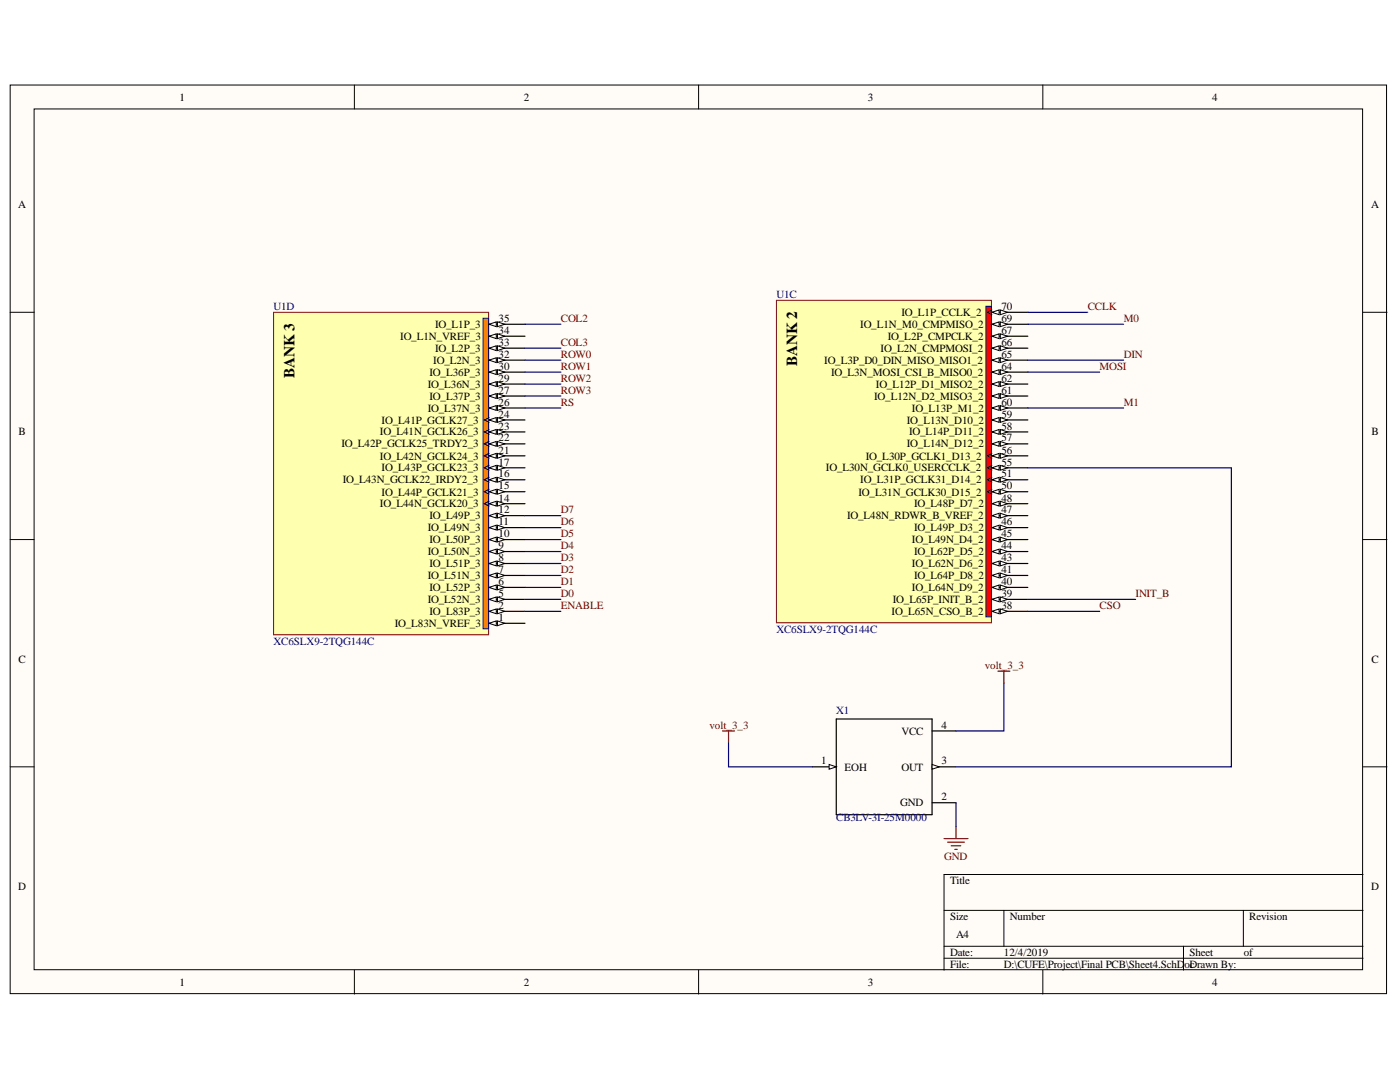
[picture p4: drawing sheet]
<svg xmlns="http://www.w3.org/2000/svg" width="279mm" height="216mm" viewBox="0 0 279 216" stroke-linecap="round" stroke-linejoin="round" font-family="sans-serif">
<defs><g id="words">
<g font-size="3">
<text x="58.8" y="75.4" transform="rotate(-90 58.8 75.4)">BANK 3</text>
<text x="159.1" y="73" transform="rotate(-90 159.1 73)">BANK 2</text>
</g>
<g font-size="2.2">
<text x="35.8" y="20.1">1</text>
<text x="104.6" y="20.1">2</text>
<text x="173.2" y="20.1">3</text>
<text x="241.9" y="20.1">4</text>
<text x="3.6" y="41.5">A</text>
<text x="273.6" y="41.5">A</text>
<text x="86.8" y="65.4">IO_L1P_3</text>
<text x="99.5" y="64.3">35</text>
<text x="171.7" y="65.4">IO_L1N_M0_CMPMISO_2</text>
<text x="179.9" y="63.1">IO_L1P_CCLK_2</text>
<text x="199.8" y="61.8">70</text>
<text x="199.8" y="64.3">69</text>
<text x="79.9" y="67.8">IO_L1N_VREF_3</text>
<text x="86.8" y="70.2">IO_L2P_3</text>
<text x="99.5" y="66.6">34</text>
<text x="99.5" y="69">33</text>
<text x="99.5" y="71.4">32</text>
<text x="175.7" y="70.2">IO_L2N_CMPMOSI_2</text>
<text x="177.2" y="67.8">IO_L2P_CMPCLK_2</text>
<text x="199.8" y="66.6">67</text>
<text x="199.8" y="69">66</text>
<text x="199.8" y="71.4">65</text>
<text x="85.4" y="77.4">IO_L36N_3</text>
<text x="85.7" y="75">IO_L36P_3</text>
<text x="86.5" y="72.6">IO_L2N_3</text>
<text x="99.5" y="73.8">30</text>
<text x="99.5" y="76.2">29</text>
<text x="164.5" y="72.6">IO_L3P_D0_DIN_MISO_MISO1_2</text>
<text x="165.9" y="75">IO_L3N_MOSI_CSI_B_MISO0_2</text>
<text x="174.8" y="77.4">IO_L12P_D1_MISO2_2</text>
<text x="199.8" y="73.8">64</text>
<text x="199.8" y="76.2">62</text>
<text x="85.4" y="82.2">IO_L37N_3</text>
<text x="85.7" y="79.7">IO_L37P_3</text>
<text x="99.5" y="78.5">27</text>
<text x="99.5" y="81">26</text>
<text x="99.5" y="83.3">24</text>
<text x="174.5" y="79.7">IO_L12N_D2_MISO3_2</text>
<text x="182" y="82.2">IO_L13P_M1_2</text>
<text x="199.8" y="78.5">61</text>
<text x="199.8" y="81">60</text>
<text x="199.8" y="83.3">59</text>
<text x="3.7" y="86.9">B</text>
<text x="68.1" y="89.3">IO_L42P_GCLK25_TRDY2_3</text>
<text x="75.8" y="86.9">IO_L41N_GCLK26_3</text>
<text x="76.2" y="84.5">IO_L41P_GCLK27_3</text>
<text x="99.5" y="85.7">23</text>
<text x="99.5" y="88.1">22</text>
<text x="181" y="84.5">IO_L13N_D10_2</text>
<text x="181" y="89.3">IO_L14N_D12_2</text>
<text x="181.4" y="86.9">IO_L14P_D11_2</text>
<text x="199.8" y="85.7">58</text>
<text x="199.8" y="88.1">57</text>
<text x="273.7" y="86.9">B</text>
<text x="75.8" y="91.7">IO_L42N_GCLK24_3</text>
<text x="76.2" y="94.1">IO_L43P_GCLK23_3</text>
<text x="99.5" y="90.5">21</text>
<text x="99.5" y="92.9">17</text>
<text x="99.5" y="95.3">16</text>
<text x="164.8" y="94.1">IO_L30N_GCLK0_USERCCLK_2</text>
<text x="172.8" y="91.7">IO_L30P_GCLK1_D13_2</text>
<text x="199.8" y="90.5">56</text>
<text x="199.8" y="92.9">55</text>
<text x="199.8" y="95.3">51</text>
<text x="68.4" y="96.4">IO_L43N_GCLK22_IRDY2_3</text>
<text x="75.8" y="101.3">IO_L44N_GCLK20_3</text>
<text x="76.2" y="98.9">IO_L44P_GCLK21_3</text>
<text x="99.5" y="97.6">15</text>
<text x="99.5" y="100.1">14</text>
<text x="171.4" y="98.9">IO_L31N_GCLK30_D15_2</text>
<text x="171.7" y="96.4">IO_L31P_GCLK31_D14_2</text>
<text x="182.4" y="101.3">IO_L48P_D7_2</text>
<text x="199.8" y="97.6">50</text>
<text x="199.8" y="100.1">48</text>
<text x="85.4" y="106">IO_L49N_3</text>
<text x="85.7" y="103.6">IO_L49P_3</text>
<text x="99.5" y="102.4">12</text>
<text x="99.5" y="104.8">11</text>
<text x="99.5" y="107.2">10</text>
<text x="169.1" y="103.6">IO_L48N_RDWR_B_VREF_2</text>
<text x="182.4" y="106">IO_L49P_D3_2</text>
<text x="199.8" y="102.4">47</text>
<text x="199.8" y="104.8">46</text>
<text x="199.8" y="107.2">45</text>
<text x="85.4" y="110.8">IO_L50N_3</text>
<text x="85.7" y="108.4">IO_L50P_3</text>
<text x="85.7" y="113.2">IO_L51P_3</text>
<text x="99.5" y="109.6">9</text>
<text x="99.5" y="112">8</text>
<text x="182" y="108.4">IO_L49N_D4_2</text>
<text x="182" y="113.2">IO_L62N_D6_2</text>
<text x="182.4" y="110.8">IO_L62P_D5_2</text>
<text x="199.8" y="109.6">44</text>
<text x="199.8" y="112">43</text>
<text x="85.4" y="115.5">IO_L51N_3</text>
<text x="85.7" y="118">IO_L52P_3</text>
<text x="99.5" y="114.3">7</text>
<text x="99.5" y="116.7">6</text>
<text x="99.5" y="119.2">5</text>
<text x="182" y="118">IO_L64N_D9_2</text>
<text x="182.4" y="115.5">IO_L64P_D8_2</text>
<text x="199.8" y="114.3">41</text>
<text x="199.8" y="116.7">40</text>
<text x="199.8" y="119.2">39</text>
<text x="78.8" y="125.1">IO_L83N_VREF_3</text>
<text x="85.4" y="120.3">IO_L52N_3</text>
<text x="85.7" y="122.7">IO_L83P_3</text>
<text x="99.5" y="121.5">2</text>
<text x="99.5" y="123.9">1</text>
<text x="177.9" y="122.7">IO_L65N_CSO_B_2</text>
<text x="178.2" y="120.3">IO_L65P_INIT_B_2</text>
<text x="199.8" y="121.5">38</text>
<text x="3.7" y="132.2">C</text>
<text x="273.7" y="132.2">C</text>
<text x="179.9" y="146.6">VCC</text>
<text x="187.9" y="145.4">4</text>
<text x="163.9" y="152.5">1</text>
<text x="168.6" y="153.8">EOH</text>
<text x="179.9" y="153.8">OUT</text>
<text x="187.9" y="152.5">3</text>
<text x="179.6" y="160.9">GND</text>
<text x="187.9" y="159.7">2</text>
<text x="3.6" y="177.6">D</text>
<text x="189.6" y="176.4">Title</text>
<text x="273.6" y="177.6">D</text>
<text x="189.6" y="183.6">Size</text>
<text x="201.5" y="183.6">Number</text>
<text x="249.3" y="183.6">Revision</text>
<text x="189.6" y="190.8">Date:</text>
<text x="190.8" y="187.1">A4</text>
<text x="200.3" y="190.8">12/4/2019</text>
<text x="237.4" y="190.8">Sheet</text>
<text x="248.2" y="190.8">of</text>
<text x="35.8" y="196.7">1</text>
<text x="104.6" y="196.7">2</text>
<text x="173.2" y="196.7">3</text>
<text x="189.6" y="193.1">File:</text>
<text x="200.3" y="193.1">D:\CUFE\Project\Final PCB\Sheet4.SchD</text>
<text x="236.4" y="193.1">oc</text>
<text x="237.4" y="193.1">Drawn By:</text>
<text x="241.9" y="196.7">4</text>
</g>
<g font-size="2.2" fill="#000080">
<text x="155" y="59.5">U1C</text>
<text x="54.6" y="61.8">U1D</text>
<text x="54.6" y="128.7">XC6SLX9-2TQG144C</text>
<text x="155" y="126.3">XC6SLX9-2TQG144C</text>
<text x="166.9" y="142.4">X1</text>
<text x="166.9" y="163.9">CB3LV-3I-25M0000</text>
</g>
<g font-size="2.2" fill="#800000">
<text x="111.9" y="64.3">COL2</text>
<text x="217.1" y="61.8">CCLK</text>
<text x="224.3" y="64.3">M0</text>
<text x="111.9" y="71.4">ROW0</text>
<text x="111.9" y="69">COL3</text>
<text x="224.3" y="71.4">DIN</text>
<text x="111.9" y="76.2">ROW2</text>
<text x="111.9" y="73.8">ROW1</text>
<text x="219.5" y="73.8">MOSI</text>
<text x="111.9" y="81">RS</text>
<text x="111.9" y="78.5">ROW3</text>
<text x="224.3" y="81">M1</text>
<text x="111.9" y="107.2">D5</text>
<text x="111.9" y="104.8">D6</text>
<text x="111.9" y="102.4">D7</text>
<text x="111.9" y="112">D3</text>
<text x="111.9" y="109.6">D4</text>
<text x="111.9" y="119.2">D0</text>
<text x="111.9" y="116.7">D1</text>
<text x="111.9" y="114.3">D2</text>
<text x="226.6" y="119.2">INIT_B</text>
<text x="111.9" y="121.5">ENABLE</text>
<text x="219.5" y="121.5">CSO</text>
<text x="196.5" y="133.4">volt_3_3</text>
<text x="141.6" y="145.4">volt_3_3</text>
<text x="188.4" y="171.7">GND</text>
</g>
</g></defs>
<g fill="#fffcf8" stroke="#000" stroke-width=".2">
<path d="M2 17h274.7v181.3h-274.7z"/>
<path d="M6.8 21.7h265.1v171.8h-265.1z"/>
</g>
<g fill="none" stroke="#000" stroke-width=".2">
<path d="M70.7 17v4.7M139.4 17v4.7M208.1 17v4.7M2 62.3h4.8M272 62.3h4.8M2 107.7h4.8M272 107.7h4.8M2 153h4.8M272 153h4.8M272 174.5h-83.6v19.1M70.7 193.6v4.8M139.4 193.6v4.8"/>
<path d="M188.4 181.7h83.6M188.4 188.8h83.6M188.4 191.2h83.6M200.3 181.7v7.1M208.1 193.6v4.8M236.2 188.8v4.8M248.1 181.7v7.1"/>
</g>
<path d="M155 59.9h42.9v64.4h-42.9z" fill="#ffffb0" stroke="#800000" stroke-width=".2"/>
<path d="M196.8 61.1h1.1v62h-1.1z" fill="#f00" stroke="#000080" stroke-width=".2"/>
<path d="M198 62.3h7.1" fill="none" stroke="#000" stroke-width=".24"/>
<path d="M198 61.8l-1 .5 1 .5" fill="none" stroke="#000" stroke-width=".2"/>
<path d="M198 62.3l1.4-.5v1z" fill="#fffcf8"/>
<path d="M198 62.3l1.4-.5v1z" fill="none" stroke="#000" stroke-width=".2"/>
<path d="M199.6 61.8l1.5 .5-1.5 .5z" fill="#fffcf8"/>
<path d="M199.6 61.8l1.5 .5-1.5 .5z" fill="none" stroke="#000" stroke-width=".2"/>
<path d="M198 64.7h7.1" fill="none" stroke="#000" stroke-width=".24"/>
<path d="M198 64.7l1.4-.5v1z" fill="#fffcf8"/>
<path d="M198 64.7l1.4-.5v1z" fill="none" stroke="#000" stroke-width=".2"/>
<path d="M199.6 64.2l1.5 .5-1.5 .5z" fill="#fffcf8"/>
<path d="M199.6 64.2l1.5 .5-1.5 .5z" fill="none" stroke="#000" stroke-width=".2"/>
<path d="M198 67.1h7.1" fill="none" stroke="#000" stroke-width=".24"/>
<path d="M198 67.1l1.4-.5v1z" fill="#fffcf8"/>
<path d="M198 67.1l1.4-.5v1z" fill="none" stroke="#000" stroke-width=".2"/>
<path d="M199.6 66.6l1.5 .5-1.5 .5z" fill="#fffcf8"/>
<path d="M199.6 66.6l1.5 .5-1.5 .5z" fill="none" stroke="#000" stroke-width=".2"/>
<path d="M198 69.5h7.1" fill="none" stroke="#000" stroke-width=".24"/>
<path d="M198 69.5l1.4-.5v1z" fill="#fffcf8"/>
<path d="M198 69.5l1.4-.5v1z" fill="none" stroke="#000" stroke-width=".2"/>
<path d="M199.6 69l1.5 .5-1.5 .5z" fill="#fffcf8"/>
<path d="M199.6 69l1.5 .5-1.5 .5z" fill="none" stroke="#000" stroke-width=".2"/>
<path d="M198 71.9h7.1" fill="none" stroke="#000" stroke-width=".24"/>
<path d="M198 71.9l1.4-.5v.9z" fill="#fffcf8"/>
<path d="M198 71.9l1.4-.5v.9z" fill="none" stroke="#000" stroke-width=".2"/>
<path d="M199.6 71.4l1.5 .5-1.5 .4z" fill="#fffcf8"/>
<path d="M199.6 71.4l1.5 .5-1.5 .4z" fill="none" stroke="#000" stroke-width=".2"/>
<path d="M198 74.3h7.1" fill="none" stroke="#000" stroke-width=".24"/>
<path d="M198 74.3l1.4-.5v.9z" fill="#fffcf8"/>
<path d="M198 74.3l1.4-.5v.9z" fill="none" stroke="#000" stroke-width=".2"/>
<path d="M199.6 73.8l1.5 .5-1.5 .4z" fill="#fffcf8"/>
<path d="M199.6 73.8l1.5 .5-1.5 .4z" fill="none" stroke="#000" stroke-width=".2"/>
<path d="M198 76.6h7.1" fill="none" stroke="#000" stroke-width=".24"/>
<path d="M198 76.6l1.4-.4v.9z" fill="#fffcf8"/>
<path d="M198 76.6l1.4-.4v.9z" fill="none" stroke="#000" stroke-width=".2"/>
<path d="M199.6 76.2l1.5 .4-1.5 .5z" fill="#fffcf8"/>
<path d="M199.6 76.2l1.5 .4-1.5 .5z" fill="none" stroke="#000" stroke-width=".2"/>
<path d="M198 79h7.1" fill="none" stroke="#000" stroke-width=".24"/>
<path d="M198 79l1.4-.5v1z" fill="#fffcf8"/>
<path d="M198 79l1.4-.5v1z" fill="none" stroke="#000" stroke-width=".2"/>
<path d="M199.6 78.5l1.5 .5-1.5 .5z" fill="#fffcf8"/>
<path d="M199.6 78.5l1.5 .5-1.5 .5z" fill="none" stroke="#000" stroke-width=".2"/>
<path d="M198 81.4h7.1" fill="none" stroke="#000" stroke-width=".24"/>
<path d="M198 81.4l1.4-.5v1z" fill="#fffcf8"/>
<path d="M198 81.4l1.4-.5v1z" fill="none" stroke="#000" stroke-width=".2"/>
<path d="M199.6 80.9l1.5 .5-1.5 .5z" fill="#fffcf8"/>
<path d="M199.6 80.9l1.5 .5-1.5 .5z" fill="none" stroke="#000" stroke-width=".2"/>
<path d="M198 83.8h7.1" fill="none" stroke="#000" stroke-width=".24"/>
<path d="M198 83.8l1.4-.5v1z" fill="#fffcf8"/>
<path d="M198 83.8l1.4-.5v1z" fill="none" stroke="#000" stroke-width=".2"/>
<path d="M199.6 83.3l1.5 .5-1.5 .5z" fill="#fffcf8"/>
<path d="M199.6 83.3l1.5 .5-1.5 .5z" fill="none" stroke="#000" stroke-width=".2"/>
<path d="M198 86.2h7.1" fill="none" stroke="#000" stroke-width=".24"/>
<path d="M198 86.2l1.4-.5v1z" fill="#fffcf8"/>
<path d="M198 86.2l1.4-.5v1z" fill="none" stroke="#000" stroke-width=".2"/>
<path d="M199.6 85.7l1.5 .5-1.5 .5z" fill="#fffcf8"/>
<path d="M199.6 85.7l1.5 .5-1.5 .5z" fill="none" stroke="#000" stroke-width=".2"/>
<path d="M198 88.6h7.1" fill="none" stroke="#000" stroke-width=".24"/>
<path d="M198 88.6l1.4-.5v.9z" fill="#fffcf8"/>
<path d="M198 88.6l1.4-.5v.9z" fill="none" stroke="#000" stroke-width=".2"/>
<path d="M199.6 88.1l1.5 .5-1.5 .4z" fill="#fffcf8"/>
<path d="M198 90.5l-1 .5 1 .4M199.6 88.1l1.5 .5-1.5 .4z" fill="none" stroke="#000" stroke-width=".2"/>
<path d="M198 91h7.1" fill="none" stroke="#000" stroke-width=".24"/>
<path d="M198 91l1.4-.5v.9z" fill="#fffcf8"/>
<path d="M198 91l1.4-.5v.9z" fill="none" stroke="#000" stroke-width=".2"/>
<path d="M199.6 90.5l1.5 .5-1.5 .4z" fill="#fffcf8"/>
<path d="M198 92.9l-1 .4 1 .5M199.6 90.5l1.5 .5-1.5 .4z" fill="none" stroke="#000" stroke-width=".2"/>
<path d="M198 93.3h7.1" fill="none" stroke="#000" stroke-width=".24"/>
<path d="M198 93.3l1.4-.4v.9z" fill="#fffcf8"/>
<path d="M198 93.3l1.4-.4v.9z" fill="none" stroke="#000" stroke-width=".2"/>
<path d="M199.6 92.9l1.5 .4-1.5 .5z" fill="#fffcf8"/>
<path d="M198 95.3l-1 .4 1 .5M199.6 92.9l1.5 .4-1.5 .5z" fill="none" stroke="#000" stroke-width=".2"/>
<path d="M198 95.7h7.1" fill="none" stroke="#000" stroke-width=".24"/>
<path d="M198 95.7l1.4-.4v.9z" fill="#fffcf8"/>
<path d="M198 95.7l1.4-.4v.9z" fill="none" stroke="#000" stroke-width=".2"/>
<path d="M199.6 95.3l1.5 .4-1.5 .5z" fill="#fffcf8"/>
<path d="M198 97.6l-1 .5 1 .5M199.6 95.3l1.5 .4-1.5 .5z" fill="none" stroke="#000" stroke-width=".2"/>
<path d="M198 98.1h7.1" fill="none" stroke="#000" stroke-width=".24"/>
<path d="M198 98.1l1.4-.5v1z" fill="#fffcf8"/>
<path d="M198 98.1l1.4-.5v1z" fill="none" stroke="#000" stroke-width=".2"/>
<path d="M199.6 97.6l1.5 .5-1.5 .5z" fill="#fffcf8"/>
<path d="M199.6 97.6l1.5 .5-1.5 .5z" fill="none" stroke="#000" stroke-width=".2"/>
<path d="M198 100.5h7.1" fill="none" stroke="#000" stroke-width=".24"/>
<path d="M198 100.5l1.4-.5v1z" fill="#fffcf8"/>
<path d="M198 100.5l1.4-.5v1z" fill="none" stroke="#000" stroke-width=".2"/>
<path d="M199.6 100l1.5 .5-1.5 .5z" fill="#fffcf8"/>
<path d="M199.6 100l1.5 .5-1.5 .5z" fill="none" stroke="#000" stroke-width=".2"/>
<path d="M198 102.9h7.1" fill="none" stroke="#000" stroke-width=".24"/>
<path d="M198 102.9l1.4-.5v1z" fill="#fffcf8"/>
<path d="M198 102.9l1.4-.5v1z" fill="none" stroke="#000" stroke-width=".2"/>
<path d="M199.6 102.4l1.5 .5-1.5 .5z" fill="#fffcf8"/>
<path d="M199.6 102.4l1.5 .5-1.5 .5z" fill="none" stroke="#000" stroke-width=".2"/>
<path d="M198 105.3h7.1" fill="none" stroke="#000" stroke-width=".24"/>
<path d="M198 105.3l1.4-.5v1z" fill="#fffcf8"/>
<path d="M198 105.3l1.4-.5v1z" fill="none" stroke="#000" stroke-width=".2"/>
<path d="M199.6 104.8l1.5 .5-1.5 .5z" fill="#fffcf8"/>
<path d="M199.6 104.8l1.5 .5-1.5 .5z" fill="none" stroke="#000" stroke-width=".2"/>
<path d="M198 107.7h7.1" fill="none" stroke="#000" stroke-width=".24"/>
<path d="M198 107.7l1.4-.5v.9z" fill="#fffcf8"/>
<path d="M198 107.7l1.4-.5v.9z" fill="none" stroke="#000" stroke-width=".2"/>
<path d="M199.6 107.2l1.5 .5-1.5 .4z" fill="#fffcf8"/>
<path d="M199.6 107.2l1.5 .5-1.5 .4z" fill="none" stroke="#000" stroke-width=".2"/>
<path d="M198 110.1h7.1" fill="none" stroke="#000" stroke-width=".24"/>
<path d="M198 110.1l1.4-.5v.9z" fill="#fffcf8"/>
<path d="M198 110.1l1.4-.5v.9z" fill="none" stroke="#000" stroke-width=".2"/>
<path d="M199.6 109.6l1.5 .5-1.5 .4z" fill="#fffcf8"/>
<path d="M199.6 109.6l1.5 .5-1.5 .4z" fill="none" stroke="#000" stroke-width=".2"/>
<path d="M198 112.4h7.1" fill="none" stroke="#000" stroke-width=".24"/>
<path d="M198 112.4l1.4-.4v.9z" fill="#fffcf8"/>
<path d="M198 112.4l1.4-.4v.9z" fill="none" stroke="#000" stroke-width=".2"/>
<path d="M199.6 112l1.5 .4-1.5 .5z" fill="#fffcf8"/>
<path d="M199.6 112l1.5 .4-1.5 .5z" fill="none" stroke="#000" stroke-width=".2"/>
<path d="M198 114.8h7.1" fill="none" stroke="#000" stroke-width=".24"/>
<path d="M198 114.8l1.4-.5v1z" fill="#fffcf8"/>
<path d="M198 114.8l1.4-.5v1z" fill="none" stroke="#000" stroke-width=".2"/>
<path d="M199.6 114.3l1.5 .5-1.5 .5z" fill="#fffcf8"/>
<path d="M199.6 114.3l1.5 .5-1.5 .5z" fill="none" stroke="#000" stroke-width=".2"/>
<path d="M198 117.2h7.1" fill="none" stroke="#000" stroke-width=".24"/>
<path d="M198 117.2l1.4-.5v1z" fill="#fffcf8"/>
<path d="M198 117.2l1.4-.5v1z" fill="none" stroke="#000" stroke-width=".2"/>
<path d="M199.6 116.7l1.5 .5-1.5 .5z" fill="#fffcf8"/>
<path d="M199.6 116.7l1.5 .5-1.5 .5z" fill="none" stroke="#000" stroke-width=".2"/>
<path d="M198 119.6h7.1" fill="none" stroke="#000" stroke-width=".24"/>
<path d="M198 119.6l1.4-.5v1z" fill="#fffcf8"/>
<path d="M198 119.6l1.4-.5v1z" fill="none" stroke="#000" stroke-width=".2"/>
<path d="M199.6 119.1l1.5 .5-1.5 .5z" fill="#fffcf8"/>
<path d="M199.6 119.1l1.5 .5-1.5 .5z" fill="none" stroke="#000" stroke-width=".2"/>
<path d="M198 122h7.1" fill="none" stroke="#000" stroke-width=".24"/>
<path d="M198 122l1.4-.5v1z" fill="#fffcf8"/>
<path d="M198 122l1.4-.5v1z" fill="none" stroke="#000" stroke-width=".2"/>
<path d="M199.6 121.5l1.5 .5-1.5 .5z" fill="#fffcf8"/>
<path d="M199.6 121.5l1.5 .5-1.5 .5z" fill="none" stroke="#000" stroke-width=".2"/>
<path d="M54.6 62.3h42.9v64.4h-42.9z" fill="#ffffb0" stroke="#800000" stroke-width=".2"/>
<path d="M96.4 63.5h1.1v62h-1.1z" fill="#fd8300" stroke="#000080" stroke-width=".2"/>
<path d="M97.6 64.7h7.2" fill="none" stroke="#000" stroke-width=".24"/>
<path d="M97.6 64.7l1.4-.5v1z" fill="#fffcf8"/>
<path d="M97.6 64.7l1.4-.5v1z" fill="none" stroke="#000" stroke-width=".2"/>
<path d="M99.3 64.2l1.4 .5-1.4 .5z" fill="#fffcf8"/>
<path d="M99.3 64.2l1.4 .5-1.4 .5z" fill="none" stroke="#000" stroke-width=".2"/>
<path d="M97.6 67.1h7.2" fill="none" stroke="#000" stroke-width=".24"/>
<path d="M97.6 67.1l1.4-.5v1z" fill="#fffcf8"/>
<path d="M97.6 67.1l1.4-.5v1z" fill="none" stroke="#000" stroke-width=".2"/>
<path d="M99.3 66.6l1.4 .5-1.4 .5z" fill="#fffcf8"/>
<path d="M99.3 66.6l1.4 .5-1.4 .5z" fill="none" stroke="#000" stroke-width=".2"/>
<path d="M97.6 69.5h7.2" fill="none" stroke="#000" stroke-width=".24"/>
<path d="M97.6 69.5l1.4-.5v1z" fill="#fffcf8"/>
<path d="M97.6 69.5l1.4-.5v1z" fill="none" stroke="#000" stroke-width=".2"/>
<path d="M99.3 69l1.4 .5-1.4 .5z" fill="#fffcf8"/>
<path d="M99.3 69l1.4 .5-1.4 .5z" fill="none" stroke="#000" stroke-width=".2"/>
<path d="M97.6 71.9h7.2" fill="none" stroke="#000" stroke-width=".24"/>
<path d="M97.6 71.9l1.4-.5v.9z" fill="#fffcf8"/>
<path d="M97.6 71.9l1.4-.5v.9z" fill="none" stroke="#000" stroke-width=".2"/>
<path d="M99.3 71.4l1.4 .5-1.4 .4z" fill="#fffcf8"/>
<path d="M99.3 71.4l1.4 .5-1.4 .4z" fill="none" stroke="#000" stroke-width=".2"/>
<path d="M97.6 74.3h7.2" fill="none" stroke="#000" stroke-width=".24"/>
<path d="M97.6 74.3l1.4-.5v.9z" fill="#fffcf8"/>
<path d="M97.6 74.3l1.4-.5v.9z" fill="none" stroke="#000" stroke-width=".2"/>
<path d="M99.3 73.8l1.4 .5-1.4 .4z" fill="#fffcf8"/>
<path d="M99.3 73.8l1.4 .5-1.4 .4z" fill="none" stroke="#000" stroke-width=".2"/>
<path d="M97.6 76.6h7.2" fill="none" stroke="#000" stroke-width=".24"/>
<path d="M97.6 76.6l1.4-.4v.9z" fill="#fffcf8"/>
<path d="M97.6 76.6l1.4-.4v.9z" fill="none" stroke="#000" stroke-width=".2"/>
<path d="M99.3 76.2l1.4 .4-1.4 .5z" fill="#fffcf8"/>
<path d="M99.3 76.2l1.4 .4-1.4 .5z" fill="none" stroke="#000" stroke-width=".2"/>
<path d="M97.6 79h7.2" fill="none" stroke="#000" stroke-width=".24"/>
<path d="M97.6 79l1.4-.5v1z" fill="#fffcf8"/>
<path d="M97.6 79l1.4-.5v1z" fill="none" stroke="#000" stroke-width=".2"/>
<path d="M99.3 78.5l1.4 .5-1.4 .5z" fill="#fffcf8"/>
<path d="M99.3 78.5l1.4 .5-1.4 .5z" fill="none" stroke="#000" stroke-width=".2"/>
<path d="M97.6 81.4h7.2" fill="none" stroke="#000" stroke-width=".24"/>
<path d="M97.6 81.4l1.4-.5v1z" fill="#fffcf8"/>
<path d="M97.6 81.4l1.4-.5v1z" fill="none" stroke="#000" stroke-width=".2"/>
<path d="M99.3 80.9l1.4 .5-1.4 .5z" fill="#fffcf8"/>
<path d="M97.6 83.3l-1 .5 1 .5M99.3 80.9l1.4 .5-1.4 .5z" fill="none" stroke="#000" stroke-width=".2"/>
<path d="M97.6 83.8h7.2" fill="none" stroke="#000" stroke-width=".24"/>
<path d="M97.6 83.8l1.4-.5v1z" fill="#fffcf8"/>
<path d="M97.6 83.8l1.4-.5v1z" fill="none" stroke="#000" stroke-width=".2"/>
<path d="M99.3 83.3l1.4 .5-1.4 .5z" fill="#fffcf8"/>
<path d="M97.6 85.7l-1 .5 1 .5M99.3 83.3l1.4 .5-1.4 .5z" fill="none" stroke="#000" stroke-width=".2"/>
<path d="M97.6 86.2h7.2" fill="none" stroke="#000" stroke-width=".24"/>
<path d="M97.6 86.2l1.4-.5v1z" fill="#fffcf8"/>
<path d="M97.6 86.2l1.4-.5v1z" fill="none" stroke="#000" stroke-width=".2"/>
<path d="M99.3 85.7l1.4 .5-1.4 .5z" fill="#fffcf8"/>
<path d="M97.6 88.1l-1 .5 1 .4M99.3 85.7l1.4 .5-1.4 .5z" fill="none" stroke="#000" stroke-width=".2"/>
<path d="M97.6 88.6h7.2" fill="none" stroke="#000" stroke-width=".24"/>
<path d="M97.6 88.6l1.4-.5v.9z" fill="#fffcf8"/>
<path d="M97.6 88.6l1.4-.5v.9z" fill="none" stroke="#000" stroke-width=".2"/>
<path d="M99.3 88.1l1.4 .5-1.4 .4z" fill="#fffcf8"/>
<path d="M97.6 90.5l-1 .5 1 .4M99.3 88.1l1.4 .5-1.4 .4z" fill="none" stroke="#000" stroke-width=".2"/>
<path d="M97.6 91h7.2" fill="none" stroke="#000" stroke-width=".24"/>
<path d="M97.6 91l1.4-.5v.9z" fill="#fffcf8"/>
<path d="M97.6 91l1.4-.5v.9z" fill="none" stroke="#000" stroke-width=".2"/>
<path d="M99.3 90.5l1.4 .5-1.4 .4z" fill="#fffcf8"/>
<path d="M97.6 92.9l-1 .4 1 .5M99.3 90.5l1.4 .5-1.4 .4z" fill="none" stroke="#000" stroke-width=".2"/>
<path d="M97.6 93.3h7.2" fill="none" stroke="#000" stroke-width=".24"/>
<path d="M97.6 93.3l1.4-.4v.9z" fill="#fffcf8"/>
<path d="M97.6 93.3l1.4-.4v.9z" fill="none" stroke="#000" stroke-width=".2"/>
<path d="M99.3 92.9l1.4 .4-1.4 .5z" fill="#fffcf8"/>
<path d="M97.6 95.3l-1 .4 1 .5M99.3 92.9l1.4 .4-1.4 .5z" fill="none" stroke="#000" stroke-width=".2"/>
<path d="M97.6 95.7h7.2" fill="none" stroke="#000" stroke-width=".24"/>
<path d="M97.6 95.7l1.4-.4v.9z" fill="#fffcf8"/>
<path d="M97.6 95.7l1.4-.4v.9z" fill="none" stroke="#000" stroke-width=".2"/>
<path d="M99.3 95.3l1.4 .4-1.4 .5z" fill="#fffcf8"/>
<path d="M97.6 97.6l-1 .5 1 .5M99.3 95.3l1.4 .4-1.4 .5z" fill="none" stroke="#000" stroke-width=".2"/>
<path d="M97.6 98.1h7.2" fill="none" stroke="#000" stroke-width=".24"/>
<path d="M97.6 98.1l1.4-.5v1z" fill="#fffcf8"/>
<path d="M97.6 98.1l1.4-.5v1z" fill="none" stroke="#000" stroke-width=".2"/>
<path d="M99.3 97.6l1.4 .5-1.4 .5z" fill="#fffcf8"/>
<path d="M99.3 97.6l1.4 .5-1.4 .5zM97.6 100l-1 .5 1 .5" fill="none" stroke="#000" stroke-width=".2"/>
<path d="M97.6 100.5h7.2" fill="none" stroke="#000" stroke-width=".24"/>
<path d="M97.6 100.5l1.4-.5v1z" fill="#fffcf8"/>
<path d="M97.6 100.5l1.4-.5v1z" fill="none" stroke="#000" stroke-width=".2"/>
<path d="M99.3 100l1.4 .5-1.4 .5z" fill="#fffcf8"/>
<path d="M99.3 100l1.4 .5-1.4 .5z" fill="none" stroke="#000" stroke-width=".2"/>
<path d="M97.6 102.9h7.2" fill="none" stroke="#000" stroke-width=".24"/>
<path d="M97.6 102.9l1.4-.5v1z" fill="#fffcf8"/>
<path d="M97.6 102.9l1.4-.5v1z" fill="none" stroke="#000" stroke-width=".2"/>
<path d="M99.3 102.4l1.4 .5-1.4 .5z" fill="#fffcf8"/>
<path d="M99.3 102.4l1.4 .5-1.4 .5z" fill="none" stroke="#000" stroke-width=".2"/>
<path d="M97.6 105.3h7.2" fill="none" stroke="#000" stroke-width=".24"/>
<path d="M97.6 105.3l1.4-.5v1z" fill="#fffcf8"/>
<path d="M97.6 105.3l1.4-.5v1z" fill="none" stroke="#000" stroke-width=".2"/>
<path d="M99.3 104.8l1.4 .5-1.4 .5z" fill="#fffcf8"/>
<path d="M99.3 104.8l1.4 .5-1.4 .5z" fill="none" stroke="#000" stroke-width=".2"/>
<path d="M97.6 107.7h7.2" fill="none" stroke="#000" stroke-width=".24"/>
<path d="M97.6 107.7l1.4-.5v.9z" fill="#fffcf8"/>
<path d="M97.6 107.7l1.4-.5v.9z" fill="none" stroke="#000" stroke-width=".2"/>
<path d="M99.3 107.2l1.4 .5-1.4 .4z" fill="#fffcf8"/>
<path d="M99.3 107.2l1.4 .5-1.4 .4z" fill="none" stroke="#000" stroke-width=".2"/>
<path d="M97.6 110.1h7.2" fill="none" stroke="#000" stroke-width=".24"/>
<path d="M97.6 110.1l1.4-.5v.9z" fill="#fffcf8"/>
<path d="M97.6 110.1l1.4-.5v.9z" fill="none" stroke="#000" stroke-width=".2"/>
<path d="M99.3 109.6l1.4 .5-1.4 .4z" fill="#fffcf8"/>
<path d="M99.3 109.6l1.4 .5-1.4 .4z" fill="none" stroke="#000" stroke-width=".2"/>
<path d="M97.6 112.4h7.2" fill="none" stroke="#000" stroke-width=".24"/>
<path d="M97.6 112.4l1.4-.4v.9z" fill="#fffcf8"/>
<path d="M97.6 112.4l1.4-.4v.9z" fill="none" stroke="#000" stroke-width=".2"/>
<path d="M99.3 112l1.4 .4-1.4 .5z" fill="#fffcf8"/>
<path d="M99.3 112l1.4 .4-1.4 .5z" fill="none" stroke="#000" stroke-width=".2"/>
<path d="M97.6 114.8h7.2" fill="none" stroke="#000" stroke-width=".24"/>
<path d="M97.6 114.8l1.4-.5v1z" fill="#fffcf8"/>
<path d="M97.6 114.8l1.4-.5v1z" fill="none" stroke="#000" stroke-width=".2"/>
<path d="M99.3 114.3l1.4 .5-1.4 .5z" fill="#fffcf8"/>
<path d="M99.3 114.3l1.4 .5-1.4 .5z" fill="none" stroke="#000" stroke-width=".2"/>
<path d="M97.6 117.2h7.2" fill="none" stroke="#000" stroke-width=".24"/>
<path d="M97.6 117.2l1.4-.5v1z" fill="#fffcf8"/>
<path d="M97.6 117.2l1.4-.5v1z" fill="none" stroke="#000" stroke-width=".2"/>
<path d="M99.3 116.7l1.4 .5-1.4 .5z" fill="#fffcf8"/>
<path d="M99.3 116.7l1.4 .5-1.4 .5z" fill="none" stroke="#000" stroke-width=".2"/>
<path d="M97.6 119.6h7.2" fill="none" stroke="#000" stroke-width=".24"/>
<path d="M97.6 119.6l1.4-.5v1z" fill="#fffcf8"/>
<path d="M97.6 119.6l1.4-.5v1z" fill="none" stroke="#000" stroke-width=".2"/>
<path d="M99.3 119.1l1.4 .5-1.4 .5z" fill="#fffcf8"/>
<path d="M99.3 119.1l1.4 .5-1.4 .5z" fill="none" stroke="#000" stroke-width=".2"/>
<path d="M97.6 122h7.2" fill="none" stroke="#000" stroke-width=".24"/>
<path d="M97.6 122l1.4-.5v1z" fill="#fffcf8"/>
<path d="M97.6 122l1.4-.5v1z" fill="none" stroke="#000" stroke-width=".2"/>
<path d="M99.3 121.5l1.4 .5-1.4 .5z" fill="#fffcf8"/>
<path d="M99.3 121.5l1.4 .5-1.4 .5z" fill="none" stroke="#000" stroke-width=".2"/>
<path d="M97.6 124.4h7.2" fill="none" stroke="#000" stroke-width=".24"/>
<path d="M97.6 124.4l1.4-.5v1z" fill="#fffcf8"/>
<path d="M97.6 124.4l1.4-.5v1z" fill="none" stroke="#000" stroke-width=".2"/>
<path d="M99.3 123.9l1.4 .5-1.4 .5z" fill="#fffcf8"/>
<path d="M99.3 123.9l1.4 .5-1.4 .5z" fill="none" stroke="#000" stroke-width=".2"/>
<path d="M166.9 143.5h19.1v19.1h-19.1zM186 153h4.8M186 160.2h4.8" fill="none" stroke="#000" stroke-width=".24"/>
<path d="M186 152.5l1.4 .5-1.4 .5z" fill="#fffcf8"/>
<path d="M186 152.5l1.4 .5-1.4 .5z" fill="none" stroke="#000" stroke-width=".2"/>
<path d="M162.1 153h4.8M186 145.9h4.8" fill="none" stroke="#000" stroke-width=".24"/>
<path d="M165.5 152.5l1.4 .5-1.4 .5z" fill="#fffcf8"/>
<path d="M165.5 152.5l1.4 .5-1.4 .5z" fill="none" stroke="#000" stroke-width=".2"/>
<path d="M199.2 133.9h2.3M200.3 133.9v2.4M144.2 145.9h2.4M145.4 145.9v2.3M188.4 167.3h4.8M189.1 168.1h3.4M189.8 168.8h1.9M190.6 169.5h.4M190.8 164.9v2.4" fill="none" stroke="#800000" stroke-width=".24"/>
<g fill="none" stroke="#000080" stroke-width=".24">
<path d="M104.8 64.7h7.1M104.8 71.9h7.1M104.8 74.3h7.1M104.8 79h7.1M104.8 76.6h7.1M104.8 69.5h7.1M205.1 62.3h12M205.1 64.7h19.1M205.1 71.9h19.1M205.1 74.3h14.4M104.8 81.4h7.1M205.1 93.3h40.6v59.7h-54.9"/>
<path d="M205.1 81.4h19.1M104.8 119.6h7.1M104.8 117.2h7.1M104.8 114.8h7.1M104.8 112.4h7.1M104.8 110.1h7.1M104.8 107.7h7.1M104.8 105.3h7.1M104.8 102.9h7.1M205.1 119.6h21.5M104.8 122h7.1M200.3 136.3v9.6h-9.5"/>
<path d="M205.1 122h14.4M145.4 148.2v4.8h16.7M190.8 160.2v4.7"/>
</g>
<use href="#words"/>
</svg>
